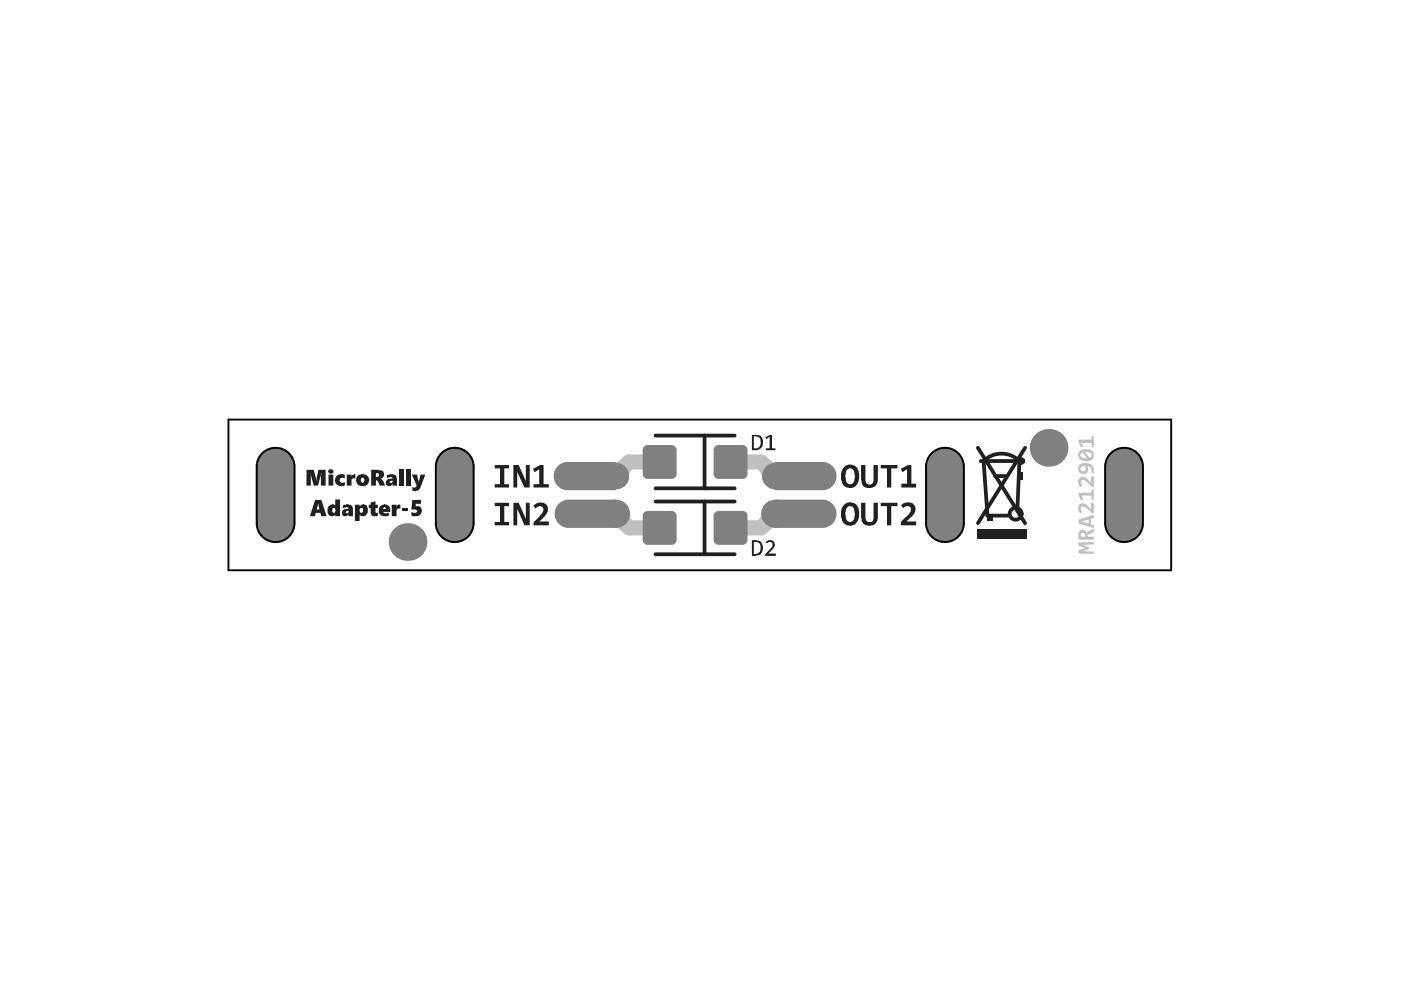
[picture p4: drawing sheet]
<svg xmlns="http://www.w3.org/2000/svg" width="297mm" height="210mm" viewBox="0 0 297 210" stroke-linecap="round" stroke-linejoin="round" font-family="sans-serif">
<g fill="#c0c0c0">
<path d="M130.2 111.7l3-2.9 .2 .7 .7 .9-2.2 2.3-.9-.7z"/>
<path d="M161.6 108.8l2.9 2.9-.7 .3-.9 .7-2.3-2.3 .7-.9z"/>
<path d="M130.2 98.2l.8-.3 .9-.7 2.2 2.3-.7 .8-.2 .8z"/>
<path d="M160.6 99.5l2.3-2.3 .9 .7 .7 .3-2.9 2.9-.3-.8z"/>
<path d="M164.4 106.1h10a2.76 2.76 0 0 1 2.8 2.8 2.76 2.76 0 0 1-2.8 2.8h-10z"/>
<path d="M164.4 98.1h10a2.8 2.8 0 0 1 2.8 2.8 2.8 2.8 0 0 1-2.8 2.8h-10z"/>
<path d="M118.4 107.1a2.74 2.74 0 0 1 2.2-1h10v5.6h-10a2.8 2.8 0 0 1-2.6-1.6 2.8 2.8 0 0 1 .4-3z"/>
<path d="M118.2 99.2a2.74 2.74 0 0 1 2.2-1.1h10v5.6h-10a2.8 2.8 0 0 1-2.6-1.6 2.8 2.8 0 0 1 .4-2.9z"/>
</g>
<path d="M139.9 97.9h-6.5l-3 3M154.9 97.9h6.5l3 3M130.4 108.9l3 3h6.5M164.4 108.9l-3 3h-6.5" fill="none" stroke="#c0c0c0" stroke-width="3.2"/>
<g fill="#c0c0c0">
<path d="M228.7 115l3.2-.1v.5l-2.5 .1 1.5 .5v.4l-1.5 .5 2.5 .1v.5l-3.2-.1v-.7l1.4-.5-1.4-.5z"/>
<path d="M228.9 106.9a1.55 1.55 0 0 1 2 .6l.4 .5v-1.4h.6v2.2h-.4l-.9-.8a.95 .95 0 0 0-1.4-.4v.2a.55 .55 0 0 0 .3 .7l-.4 .3a1.35 1.35 0 0 1-.2-1.9z"/>
<path d="M228.7 104.5h2.7v-.7h.5v2.2h-.5v-.9h-2.1l.4 .8-.5 .2-.5-1.1z"/>
<path d="M228.8 101.4a1.36 1.36 0 0 1 2.1 .5l.4 .4v-1.3h.6v2.3h-.4l-1-1.1a1.02 1.02 0 0 0-1.3-.3v.8l.3 .3-.4 .3a1.87 1.87 0 0 1-.4-1.7z"/>
<path d="M228.7 93.2h2.7v-.7h.5v2.2h-.5v-.8h-2.1l.4 .7-.5 .2-.5-1.1z"/>
<path d="M229.2 113.2v.6h.9l-.1-.5a.45 .45 0 0 0-.4-.3 .45 .45 0 0 0-.4 .2zM228.8 112.7a.89 .89 0 0 1 .9-.4 .89 .89 0 0 1 .7 .7l.2-.3 1.3-.6v.7l-1 .5a.31 .31 0 0 0-.3 .1 .31 .31 0 0 0 0 .4h1.3v.6h-3.2z"/>
<path d="M229.3 110.6l1.5 .4v-.8zM228.7 110.2l3.2-1.1v.8l-.6 .2v1.1l.6 .2v.6l-3.2-1z"/>
<path d="M229.2 99a.58 .58 0 0 0 .4 .9 .58 .58 0 0 0 .6-.8 .4 .4 0 0 0-.3-.3 .4 .4 0 0 0-.4 .1zM228.8 98.6h.1a2.08 2.08 0 0 1 2.2-.2 1.37 1.37 0 0 1 .8 1.5v.4h-.5v-.5a.88 .88 0 0 0-.9-1 1.08 1.08 0 0 1-.5 1.6 1.08 1.08 0 0 1-1.4-.8z"/>
<path d="M229.2 96.2a.76 .76 0 0 0 .8 1h.5l-.9-1.2zM230.1 95.9l.9 1.2a.56 .56 0 0 0 .5-.6 .56 .56 0 0 0-.6-.5zM228.8 95.8a2.34 2.34 0 0 1 2.9 0l.1 .2a1.16 1.16 0 0 1-.5 1.6 1.96 1.96 0 0 1-2.6-.6l-.1-.7z"/>
</g>
<g fill="#a0a0a0">
<circle cx="130.4" cy="108.9" r="2.8"/>
<circle cx="130.4" cy="100.9" r="2.8"/>
<circle cx="164.4" cy="108.9" r="2.8"/>
<circle cx="164.4" cy="100.9" r="2.8"/>
</g>
<g fill="#c0c0c0">
<path d="M151.5 109.4l.8-.9h5.1l.9 .9v5.1l-.9 .8h-5.1l-.8-.8z" fill-rule="evenodd"/>
<path d="M152.3 94.6h5.1l.9 .8v5.1l-.9 .8h-5.1l-.8-.8v-5.1z" fill-rule="evenodd"/>
<path d="M136.5 109.4l.8-.9h5.1l.9 .9v5.1l-.9 .8h-5.1l-.8-.8z" fill-rule="evenodd"/>
<path d="M136.5 95.4l.8-.8h5.1l.9 .8v5.1l-.9 .8h-5.1l-.8-.8z" fill-rule="evenodd"/>
</g>
<g fill="#c0c0c0">
<path d="M152.3 114.5v.8zM151.5 114.5h.8v.8a.85 .85 0 0 1-.8-.8z"/>
<path d="M157.4 114.5h.9zM157.4 114.5h.9a.85 .85 0 0 1-.9 .8z"/>
<path d="M157.4 108.5v.9zM157.4 108.5a.85 .85 0 0 1 .9 .9h-.9z"/>
<path d="M151.5 109.4h.8zM151.7 108.8l.6-.3v.9h-.8z"/>
<path d="M152.3 100.5v.8zM151.5 100.5h.8v.8a.85 .85 0 0 1-.8-.8z"/>
<path d="M157.4 100.5h.9zM157.4 100.5h.9a.85 .85 0 0 1-.9 .8z"/>
<path d="M157.4 94.6v.8zM157.4 94.6a.85 .85 0 0 1 .9 .8h-.9z"/>
<path d="M151.5 95.4h.8zM151.7 94.8l.6-.2v.8h-.8z"/>
<path d="M137.3 114.5v.8zM136.5 114.5h.8v.8a.85 .85 0 0 1-.8-.8z"/>
<path d="M142.4 114.5h.9zM142.4 114.5h.9a.85 .85 0 0 1-.9 .8z"/>
<path d="M142.4 108.5v.9zM142.4 108.5a.85 .85 0 0 1 .9 .9h-.9z"/>
<path d="M136.5 109.4h.8zM136.7 108.8l.6-.3v.9h-.8z"/>
<path d="M137.3 100.5v.8zM136.5 100.5h.8v.8a.85 .85 0 0 1-.8-.8z"/>
<path d="M142.4 100.5h.9zM142.4 100.5h.9a.85 .85 0 0 1-.9 .8z"/>
<path d="M142.4 94.6v.8zM142.4 94.6a.85 .85 0 0 1 .9 .8h-.9z"/>
<path d="M136.5 95.4h.8zM136.7 94.8l.6-.2v.8h-.8z"/>
<circle cx="86.4" cy="114.9" r="2"/>
<circle cx="222.3" cy="95" r="2"/>
</g>
<g fill="#808080">
<path d="M164.2 106l10.2-.1a3 3 0 0 1 3 3 3 3 0 0 1-3 3h-10.1z"/>
<path d="M164.2 98l10.2-.1a3 3 0 0 1 3 3 3 3 0 0 1-3 3h-10.1z"/>
<path d="M118.3 107a2.92 2.92 0 0 1 2.3-1.1h10l.2 .2-.1 5.8h-10.1a3 3 0 0 1-2.7-1.7 3 3 0 0 1 .4-3.2z"/>
<path d="M118.1 99a2.92 2.92 0 0 1 2.3-1.1h10l.2 .2-.1 5.8h-10.1a3 3 0 0 1-2.7-1.7 3 3 0 0 1 .4-3.2z"/>
<path d="M55.2 96.3a4.2 4.2 0 0 1 4.7-1.3 4.2 4.2 0 0 1 2.7 3.9v12a4.2 4.2 0 0 1-4.2 4.2 4.2 4.2 0 0 1-4.2-4.2v-12a4 4 0 0 1 1-2.6z"/>
<path d="M197.1 96.3a4.2 4.2 0 0 1 4.7-1.3 4.2 4.2 0 0 1 2.7 3.9v12a4.2 4.2 0 0 1-4.2 4.2 4.2 4.2 0 0 1-4.2-4.2v-12a4 4 0 0 1 1-2.6z"/>
<path d="M235.1 96.3a4.2 4.2 0 0 1 4.6-1.3 4.2 4.2 0 0 1 2.8 3.9v12a4.2 4.2 0 0 1-4.2 4.2 4.2 4.2 0 0 1-4.2-4.2v-12a4 4 0 0 1 1-2.6z"/>
<path d="M93.2 96.3a4.2 4.2 0 0 1 4.6-1.3 4.2 4.2 0 0 1 2.8 3.9v12a4.2 4.2 0 0 1-4.2 4.2 4.2 4.2 0 0 1-4.2-4.2v-12a4 4 0 0 1 1-2.6z"/>
<path d="M152.3 114.5v1zM151.3 114.5h1v1a1.05 1.05 0 0 1-1-1z"/>
<path d="M157.4 114.5h1.1zM157.4 114.5h1.1a1.05 1.05 0 0 1-1.1 1z"/>
<path d="M157.4 108.3v1.1zM157.4 108.3a1.05 1.05 0 0 1 1.1 1.1h-1.1z"/>
<path d="M151.3 109.4h1zM151.5 108.8l.8-.5v1.1h-1z"/>
<path d="M152.3 100.5v1zM151.3 100.5h1v1a1.05 1.05 0 0 1-1-1z"/>
<path d="M157.4 100.5h1.1zM157.4 100.5h1.1a1.05 1.05 0 0 1-1.1 1z"/>
<path d="M157.4 94.4v1zM157.4 94.4a1.05 1.05 0 0 1 1.1 1h-1.1z"/>
<path d="M151.3 95.4h1zM151.5 94.8l.8-.4v1h-1z"/>
<path d="M137.3 114.5v1zM136.3 114.5h1v1a1.05 1.05 0 0 1-1-1z"/>
<path d="M142.4 114.5h1.1zM142.4 114.5h1.1a1.05 1.05 0 0 1-1.1 1z"/>
<path d="M142.4 108.3v1.1zM142.4 108.3a1.05 1.05 0 0 1 1.1 1.1h-1.1z"/>
<path d="M136.3 109.4h1zM136.5 108.8l.8-.5v1.1h-1z"/>
<path d="M137.3 100.5v1zM136.3 100.5h1v1a1.05 1.05 0 0 1-1-1z"/>
<path d="M142.4 100.5h1.1zM142.4 100.5h1.1a1.05 1.05 0 0 1-1.1 1z"/>
<path d="M142.4 94.4v1zM142.4 94.4a1.05 1.05 0 0 1 1.1 1h-1.1z"/>
<path d="M136.3 95.4h1zM136.5 94.8l.8-.4v1h-1z"/>
<circle cx="130.4" cy="108.9" r="3"/>
<circle cx="130.4" cy="100.9" r="2.8"/>
<circle cx="164.4" cy="108.9" r="3"/>
<circle cx="164.4" cy="100.9" r="2.8"/>
<circle cx="86.4" cy="114.9" r="4"/>
<circle cx="222.3" cy="95" r="4"/>
</g>
<g fill="#808080">
<path d="M151.3 109.4l1-1.1h5.1l1.1 1.1v5.1l-1.1 1h-5.1l-1-1z" fill-rule="evenodd"/>
<path d="M151.3 95.4l1-1h5.1l1.1 1v5.1l-1.1 1h-5.1l-1-1z" fill-rule="evenodd"/>
<path d="M136.3 109.4l1-1.1h5.1l1.1 1.1v5.1l-1.1 1h-5.1l-1-1z" fill-rule="evenodd"/>
<path d="M136.3 95.4l1-1h5.1l1.1 1v5.1l-1.1 1h-5.1l-1-1z" fill-rule="evenodd"/>
</g>
<path d="M139 92.4h16.8M149.4 92.4v11.1M207.3 95l10 15.9M207.9 97.7h8.2l-.4 9.6M208.5 97.7l.9 11.6h4.3M217.3 95l-10 15.9M139 117.5h16.8M139 106.3h16.8M139 103.5h16.8M149.4 106.3v11.2M210.9 100.9h2.4" fill="none" stroke="#202020" stroke-width=".8"/>
<g fill="#202020">
<path d="M209.3 109.3h1.2v1.2h-1.2z" fill-rule="evenodd"/>
<path d="M216.1 100.1h.8v1.6h-.8z" fill-rule="evenodd"/>
<path d="M207.1 112.1h10.4v2h-10.4z" fill-rule="evenodd"/>
</g>
<g fill="#202020">
<path d="M162.3 92.7l1-.5h.4v2.8h.7v.5h-2v-.5h.8v-2.4l-.7 .5z"/>
<path d="M162.3 114.9a1.25 1.25 0 0 1 1.9 .1 1.42 1.42 0 0 1-.7 1.8l-.6 .6h1.6v.5h-2.2v-.4l.9-1a1.25 1.25 0 0 0 .5-1.5l-.7-.1-.4 .3z"/>
<path d="M78.6 106.5l1-.2v.7h.5v.7h-.5v.7a.27 .27 0 0 0 .2 .4 .27 .27 0 0 0 .3-.2v.7a.96 .96 0 0 1-1 .1 .96 .96 0 0 1-.5-.9v-.8h-.4v-.7h.4z"/>
<path d="M83.1 107h1v.4l.3-.4 .4-.1 .1 .9h-.2a.52 .52 0 0 0-.6 .5v1.1h-1z"/>
<path d="M85.3 107.8h1.2v.6h-1.2z"/>
<path d="M87.4 106h1.9v.8h-1.2v.5a1.05 1.05 0 0 1 1.3 .8 1.05 1.05 0 0 1-.8 1.2h-1.4v-.8l.7 .2a.4 .4 0 0 0 .5-.4 .4 .4 0 0 0-.6-.3h-.6z"/>
<path d="M104.9 106.6h3v.7h-1v3.4h1v.7h-3v-.7h1.1v-3.4h-1.1z"/>
<path d="M108.9 106.6h1.1l1.5 3.5v-3.5h.8v4.8h-1.1l-1.5-3.5v3.5h-.8z"/>
<path d="M113.1 107.1a2.31 2.31 0 0 1 2.4-.4 1.61 1.61 0 0 1 .2 2.5l-1.4 1.4h2.1v.8h-3.3v-.6l1.3-1.5a1.78 1.78 0 0 0 .7-1.6 .79 .79 0 0 0-1.3-.1l-.3 .2z"/>
<path d="M104.9 98.6h3v.7h-1v3.4h1v.7h-3v-.7h1.1v-3.4h-1.1z"/>
<path d="M108.9 98.6h1.1l1.5 3.4v-3.4h.8v4.8h-1.1l-1.5-3.5v3.5h-.8z"/>
<path d="M113 99.4l1.5-.8h.7v4.1h1.2v.7h-3.3v-.7h1.2v-3.2l-1 .6z"/>
<path d="M182.6 106.6h.9v3.2a.87 .87 0 0 0 .7 .9 .87 .87 0 0 0 1-.7v-3.4h.9v3.1a1.77 1.77 0 0 1-2 1.8 1.38 1.38 0 0 1-1.4-1.5z"/>
<path d="M186.7 106.6h3.6v.7h-1.3v4.1h-.9v-4.1h-1.4z"/>
<path d="M191 107.1a1.93 1.93 0 0 1 2.9 .1 2.1 2.1 0 0 1-1 2.7l-.7 .7h2v.8h-3.2v-.7l1.4-1.4a1.86 1.86 0 0 0 .7-1.6 .99 .99 0 0 0-1.6 0z"/>
<path d="M182.6 98.6h.9v3.1a.88 .88 0 0 0 .9 1.1 .88 .88 0 0 0 .8-1.2v-3h.9v3.2a1.82 1.82 0 0 1-1.4 1.6 1.82 1.82 0 0 1-1.9-.7l-.2-1z"/>
<path d="M186.7 98.6h3.6v.7h-1.3v4.1h-.9v-4.1h-1.4z"/>
<path d="M191 99.4l1.5-.8h.7v4h1v.8h-3.1v-.8h1.2v-3.1l-1 .6z"/>
<path d="M65 99.6h1.5l.5 1.8v.5l.5-2.3h1.5v3.4h-1l.1-2.6-.7 2.6h-.9l-.6-2.6v2.6h-.9z"/>
<path d="M71.2 101.1a1.88 1.88 0 0 1 1.9-.5v.8a.68 .68 0 0 0-.7-.1 .68 .68 0 0 0-.4 .6l.1 .1a.72 .72 0 0 0 1 .2l-.1 .8a1.35 1.35 0 0 1-1.6-.3 1.35 1.35 0 0 1-.2-1.6z"/>
<path d="M73.5 100.6h1v.4l.3-.4 .4-.1 .1 .9h-.2a.52 .52 0 0 0-.6 .5v1.1h-1z"/>
<path d="M84.6 99.4h1v3.6h-1z"/>
<path d="M86.1 99.4h1v3.6h-1z"/>
<path d="M87.3 100.6h1.1l.3 1.6 .5-1.6h1l-.9 2.5a1.38 1.38 0 0 1-1.8 1l-.1-.8 .2 .1a.51 .51 0 0 0 .7-.4z"/>
<path d="M159.8 92.5v2.5h.4a1.16 1.16 0 0 0 1-1.6 .86 .86 0 0 0-.9-.9zM159.4 92.2h.8a1.5 1.5 0 0 1 1.5 2.2v.1a1.61 1.61 0 0 1-1.6 1h-.7z"/>
<path d="M159.8 114.9v2.6h.4a1.41 1.41 0 0 0 .6-2.5zM159.4 114.5h.8a1.62 1.62 0 0 1 1.3 2.6v.1a1.46 1.46 0 0 1-1.3 .7h-.8z"/>
<path d="M67.4 106.8l-.3 1.2h.6zM66.8 106h1.3l1.1 3.4h-1.1l-.2-.7h-1l-.1 .7h-1.1z"/>
<path d="M69.7 107.3l.7-.4h.3l.4 .3v-1.3h1v3.5h-1v-.3a.95 .95 0 0 1-1.1 .2 .95 .95 0 0 1-.5-1v-.6zM70.5 107.8v.4a.33 .33 0 0 0 .2 .5 .33 .33 0 0 0 .4-.4v-.3a.34 .34 0 0 0-.3-.3 .34 .34 0 0 0-.3 .1z"/>
<path d="M73.3 108.5a.31 .31 0 0 0 .4 .3 .31 .31 0 0 0 .2-.4l-.4-.1zM72.7 107.1h.2a1.32 1.32 0 0 1 1.7 .2l.2 .4v1.7h-.9v-.4a.79 .79 0 0 1-1 .4 .79 .79 0 0 1-.5-.9 .79 .79 0 0 1 .9-.6l.6-.1a.43 .43 0 0 0-.7-.2l-.5 .2z"/>
<path d="M75.2 107h1.1v.3a.98 .98 0 0 1 1.1-.3 .98 .98 0 0 1 .6 1.1 1.08 1.08 0 0 1-.4 1.1 1.08 1.08 0 0 1-1.1 .1l-.2-.2v1.4h-1.1zM76.4 107.7v.2a.42 .42 0 0 0-.1 .7 .42 .42 0 0 0 .7-.2v-.2a.44 .44 0 0 0-.2-.4 .44 .44 0 0 0-.4-.1z"/>
<path d="M81.3 107.6l-.1 .3h.6v-.2a.29 .29 0 0 0-.2-.2 .29 .29 0 0 0-.3 .1zM80.4 107.5a1.27 1.27 0 0 1 2.3 .1l.1 .9h-1.6l.3 .3h.5l.5-.2v.7l-.4 .1a1.49 1.49 0 0 1-1.8-.7z"/>
<path d="M179.6 107.5l-.2 .3a2.67 2.67 0 0 0 .3 2.7 .88 .88 0 0 0 1 .1 .88 .88 0 0 0 .4-.8v-.1a2.77 2.77 0 0 0-.2-2.1 .94 .94 0 0 0-1.3-.1zM178.9 107a1.85 1.85 0 0 1 3.1 .7 2.79 2.79 0 0 1-1.1 3.7 1.94 1.94 0 0 1-2.5-1.4v-.2a2.82 2.82 0 0 1 .4-2.6z"/>
<path d="M179.7 99.4l-.4 .6v1.2a1.06 1.06 0 0 0 .3 1.2 1.06 1.06 0 0 0 1.1 .2l.3-.5a2.67 2.67 0 0 0-.3-2.6l-.3-.2zM179 98.9h.1a1.93 1.93 0 0 1 2.1-.1 1.93 1.93 0 0 1 1 1.9 2.55 2.55 0 0 1-1.3 2.7 2 2 0 0 1-2.6-2.2 2.72 2.72 0 0 1 .7-2.3z"/>
<path d="M69.6 99.8a.57 .57 0 0 1 .7-.3 .57 .57 0 0 1 .3 .8l-.2 .1a.57 .57 0 0 1-.6 0 .57 .57 0 0 1-.2-.6zM69.7 100.6h1v2.4h-1z"/>
<path d="M76.6 101.4v.2a.4 .4 0 0 0 0 .6 .4 .4 0 0 0 .6-.1v-.1a.61 .61 0 0 0-.3-.8zM75.7 100.9a1.5 1.5 0 0 1 1.6-.3 1.5 1.5 0 0 1 1 1.2 1.37 1.37 0 0 1-2 1.2 1.35 1.35 0 0 1-.6-2.1z"/>
<path d="M79.7 100.3v.8a.46 .46 0 0 0 .6-.2 .46 .46 0 0 0-.2-.6zM78.7 99.6l1.7 .1a.93 .93 0 0 1 1 .8 .93 .93 0 0 1-.7 1l.4 .2 .5 1.3h-1.1l-.3-.9-.3-.3h-.2v1.2h-1z"/>
<path d="M82.7 102a.32 .32 0 0 0 .3 .5 .32 .32 0 0 0 .3-.5zM82 100.7h.1a1.45 1.45 0 0 1 2 .3l.1 2h-.9v-.3a.79 .79 0 0 1-1 .4 .79 .79 0 0 1-.5-1 .79 .79 0 0 1 .9-.6l.6-.2-.6-.2-.7 .3z"/>
</g>
<g fill="none" stroke="#202020" stroke-width=".8">
<path d="M208.5 97.7a5.4 5.4 0 0 1 7.6 0"/>
<circle cx="216.5" cy="97.7" r=".4"/>
<circle cx="215.3" cy="108.9" r="1.26"/>
</g>
<path d="M48.4 89h199.9v31.9h-199.9zM55.6 96.1a4 4 0 0 1 4.4-.8 4 4 0 0 1 2.4 3.6v12a4 4 0 0 1-4 4 4 4 0 0 1-4-4v-12a4 4 0 0 1 1.2-2.8zM93.6 96.1a4 4 0 0 1 4.3-.8 4 4 0 0 1 2.5 3.6v12a4 4 0 0 1-4 4 4 4 0 0 1-4-4v-12a4 4 0 0 1 1.2-2.8zM197.5 96.1a4 4 0 0 1 4.4-.8 4 4 0 0 1 2.4 3.6v12a4 4 0 0 1-4 4 4 4 0 0 1-4-4v-12a4 4 0 0 1 1.2-2.8zM235.5 96.1a4 4 0 0 1 4.4-.8 4 4 0 0 1 2.4 3.6v12a4 4 0 0 1-4 4 4 4 0 0 1-4-4v-12a4 4 0 0 1 1.2-2.8z" fill="none" stroke="#000" stroke-width=".4"/>
</svg>
